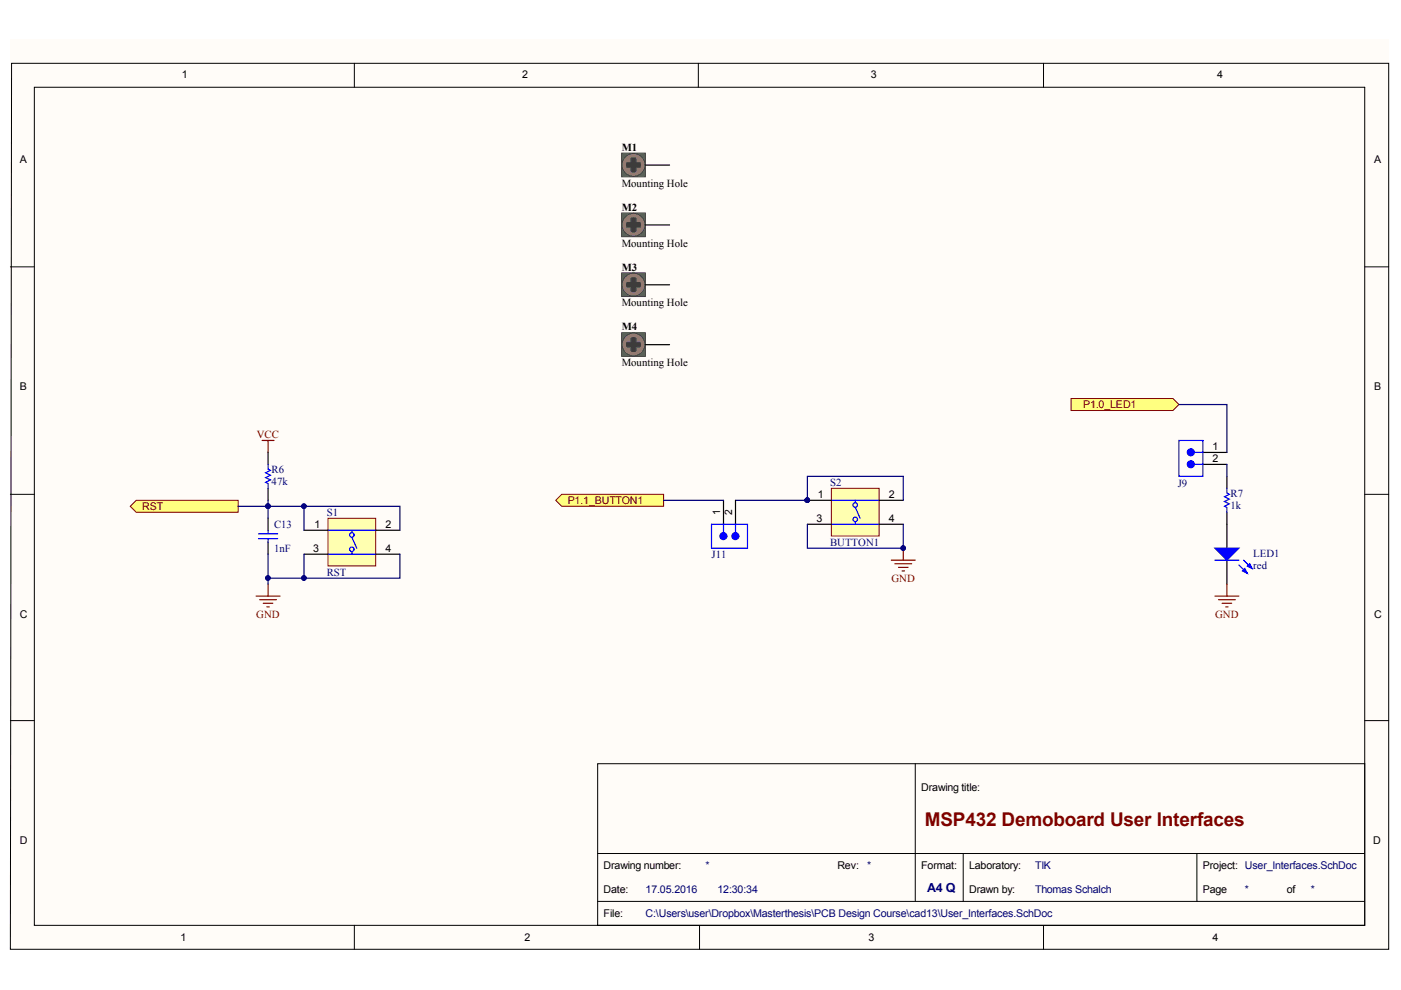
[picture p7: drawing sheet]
<svg xmlns="http://www.w3.org/2000/svg" width="297mm" height="210mm" viewBox="0 0 297 210" stroke-linecap="round" stroke-linejoin="round" font-family="sans-serif">
<defs><g id="words">
<text font-size="4" fill="#800000" x="196.1" y="175.2">MSP432 Demoboard User Interfaces</text>
<text font-size="2.6" fill="#000080" x="196.6" y="189.2">A4 Q</text>
<g font-size="2.3">
<text x="38.5" y="16.5">1</text>
<text x="110.7" y="16.5">2</text>
<text x="184.7" y="16.5">3</text>
<text x="258.1" y="16.5">4</text>
<text x="4.2" y="34.5">A</text>
<text x="131.8" y="32">M1</text>
<text x="291.4" y="34.5">A</text>
<text x="131.8" y="39.6">Mounting Hole</text>
<text x="131.8" y="44.6">M2</text>
<text x="131.8" y="52.3">Mounting Hole</text>
<text x="131.8" y="57.4">M3</text>
<text x="131.8" y="65">Mounting Hole</text>
<text x="131.8" y="70">M4</text>
<text x="131.8" y="77.7">Mounting Hole</text>
<text x="4.2" y="82.7">B</text>
<text x="291.4" y="82.7">B</text>
<text x="257.1" y="95.4">1</text>
<text x="257.1" y="98">2</text>
<text x="173.4" y="105.6">1</text>
<text x="188.5" y="105.6">2</text>
<text x="66.7" y="111.9">1</text>
<text x="81.7" y="111.9">2</text>
<text x="173.1" y="110.7">3</text>
<text x="188.5" y="110.7">4</text>
<text x="66.4" y="117">3</text>
<text x="81.7" y="117">4</text>
<text x="4.2" y="131">C</text>
<text x="291.4" y="131">C</text>
<text x="195.3" y="167.8">Drawing title:</text>
<text x="4.2" y="178.9">D</text>
<text x="291.1" y="178.9">D</text>
<text x="128" y="184.3">Drawing number:</text>
<text x="177.5" y="184.3">Rev:</text>
<text x="195.3" y="184.3">Format:</text>
<text x="205.5" y="184.3">Laboratory:</text>
<text x="255" y="184.3">Project: User_Interfaces.SchDoc</text>
<text x="128" y="189.4">Date:</text>
<text x="205.5" y="189.4">Drawn by:</text>
<text x="255" y="189.4">Page</text>
<text x="272.8" y="189.4">of</text>
<text x="128" y="194.4">File:</text>
<text x="38.3" y="199.5">1</text>
<text x="111.2" y="199.5">2</text>
<text x="184.1" y="199.5">3</text>
<text x="257.1" y="199.5">4</text>
</g>
<g font-size="2.3" fill="#800000">
<text x="229.6" y="86.5">P1.0_LED1</text>
<text x="54.5" y="92.9">VCC</text>
<text x="120.4" y="106.9">P1.1_BUTTON1</text>
<text x="30.2" y="108.1">RST</text>
<text x="189" y="123.3">GND</text>
<text x="54.3" y="131">GND</text>
<text x="257.6" y="131">GND</text>
</g>
<g font-size="2.3" fill="#000080">
<text x="57.6" y="100.2">R6</text>
<text x="57.6" y="102.8">47k</text>
<text x="176" y="103.1">S2</text>
<text x="249.7" y="103.3">J9</text>
<text x="260.9" y="105.3">R7</text>
<text x="260.9" y="107.9">1k</text>
<text x="58.1" y="111.9">C13</text>
<text x="69.3" y="109.4">S1</text>
<text x="58.1" y="117">1nF</text>
<text x="150.9" y="118.3">J11</text>
<text x="176" y="115.7">BUTTON1</text>
<text x="265.7" y="118">LED1</text>
<text x="69.3" y="122.1">RST</text>
<text x="265.7" y="120.6">red</text>
<text x="149.6" y="184.3">*</text>
<text x="183.9" y="184.3">*</text>
<text x="219.5" y="184.3">TIK</text>
<text x="136.9" y="189.4">17.05.2016</text>
<text x="152.1" y="189.4">12:30:34</text>
<text x="219.5" y="189.4">Thomas Schalch</text>
<text x="263.9" y="189.4">*</text>
<text x="277.9" y="189.4">*</text>
<text x="136.9" y="194.4">C:\Users\user\Dropbox\Masterthesis\PCB Design Course\cad13\User_Interfaces.SchDoc</text>
</g>
<g font-size="2.2">
<text x="152.7" y="109.1" transform="rotate(-90 152.7 109.1)">1</text>
<text x="155.2" y="109.1" transform="rotate(-90 155.2 109.1)">2</text>
</g>
</g></defs>
<path d="M2.2 8.3h292.2v192.9h-292.2z" fill="#fffcf8"/>
<g fill="none" stroke="#000" stroke-width=".21">
<path d="M2.5 13.4h291.9v187.9h-292.2zM7.3 18.5h282v177.7h-282zM75.1 13.4v5.1M148.1 13.4v5.1M221.2 13.4v5.1M2.2 56.6h5.1M289.3 56.6h5.1M2.2 104.8h5.1M289.3 104.8h5.1M2.2 152.8h5.1M289.3 152.8h5.1M126.7 161.9h162.6v34.3h-162.6z"/>
<path d="M194.1 161.9v29.2M75.1 196.2v5.1M126.7 181h162.6M126.7 191.1h162.6M148.3 196.2v5.1M204.2 181v10.1M221.2 196.2v5.1M253.8 181v10.1"/>
</g>
<g fill="#ffff80" stroke="#800000" stroke-width=".21">
<path d="M27.6 107.3l1.3-1.2h21.6v2.5h-21.6z" fill-rule="evenodd"/>
<path d="M227.1 84.5h21.6l1.3 1.3-1.3 1.2h-21.6z" fill-rule="evenodd"/>
<path d="M117.8 106.1l1.3-1.3h21.6v2.5h-21.6z" fill-rule="evenodd"/>
</g>
<path d="M176.3 103.5h10.1v10.1h-10.1z" fill="#ffffb0" stroke="#800000" stroke-width=".21"/>
<g fill="none" stroke="#00f" stroke-width=".25">
<path d="M176.3 111.2h10.1M176.3 106.1h10.1M181.3 106.1v.5M181.3 110.6v.6M181.3 107.6l1.1 2.3"/>
<circle cx="181.3" cy="110.1" r=".48"/>
<circle cx="181.3" cy="107.1" r=".48"/>
</g>
<path d="M171.2 106.1h5.1M171.2 111.2h5.1M186.4 106.1h5.1M186.4 111.2h5.1M260.1 111.2v5M260.1 118.8v5" fill="none" stroke="#000" stroke-width=".25"/>
<g fill="#000080" stroke="#000080" stroke-width=".21">
<circle cx="171.2" cy="106.1" r=".48"/>
<circle cx="191.5" cy="116.2" r=".48"/>
</g>
<path d="M189 118.8h5.1M189.7 119.5h3.6M191.5 116.2v2.6M190.5 120.3h2M191.3 121.1h.5" fill="none" stroke="#800000" stroke-width=".25"/>
<path d="M171.2 111.2v5h20.3v-5" fill="none" stroke="#000080" stroke-width=".25"/>
<path d="M257.6 116.2h5.1l-2.6 2.6z" fill="#00f"/>
<path d="M257.6 116.2h5.1l-2.6 2.6zM262.7 119.8l1.7 1.8" fill="none" stroke="#00f" stroke-width=".25"/>
<path d="M263.4 121.1l.5-.6 .5 1.1z" fill="#00f"/>
<path d="M257.6 118.8h5.1M263.7 118.8l1.8 1.7M263.4 121.1l.5-.6 .5 1.1z" fill="none" stroke="#00f" stroke-width=".25"/>
<path d="M264.4 120l.6-.5 .5 1z" fill="#00f"/>
<path d="M250 93.4h5v7.6h-5zM253.3 95.9h1.7M253.3 98.5h1.7M260.1 103.5v1.1l.5 .2-1 .5 1 .5-1 .5 1 .5-1 .5 .5 .3v1M264.4 120l.6-.5 .5 1z" fill="none" stroke="#00f" stroke-width=".25"/>
<path d="M255 95.9h5.1M255 98.5h5.1M260.1 101v2.5M260.1 108.6v2.6" fill="none" stroke="#000" stroke-width=".25"/>
<path d="M55.6 93.4h2.5M56.8 93.4v2.5M257.6 126.4h5.1M258.3 127.1h3.6M259.1 127.9h2M259.9 128.7h.5M260.1 123.8v2.6" fill="none" stroke="#800000" stroke-width=".25"/>
<g fill="#00f" stroke="#00f" stroke-width=".25">
<circle cx="252.5" cy="95.9" r=".74"/>
<circle cx="252.5" cy="98.4" r=".74"/>
</g>
<path d="M260.1 98.5v2.5" fill="none" stroke="#000080" stroke-width=".25"/>
<path d="M69.5 109.9h10.2v10.1h-10.2z" fill="#ffffb0" stroke="#800000" stroke-width=".21"/>
<g fill="none" stroke="#00f" stroke-width=".25">
<path d="M56.8 98.5v1l.5 .2-1 .5 1 .5-1 .6 1 .5-1 .5 .5 .2v1M54.8 113.2h4.1M54.8 114.2h4.1M56.8 112.4v.8M56.8 114.2v.8M69.5 117.5h10.2M69.5 112.4h10.2M74.6 112.4v.5M74.6 117v.5M74.6 113.9l1 2.3M150.9 111.2h7.6v5h-7.6zM153.4 111.2v1.7"/>
<path d="M155.9 111.2v1.7"/>
<circle cx="74.6" cy="116.5" r=".48"/>
<circle cx="74.6" cy="113.4" r=".48"/>
</g>
<path d="M56.8 95.9v2.6M56.8 103.5v2.6M56.8 109.9v2.5M56.8 115v2.5M64.5 112.4h5M64.5 117.5h5M79.7 112.4h5.1M79.7 117.5h5.1M153.4 106.1v5.1M155.9 106.1v5.1" fill="none" stroke="#000" stroke-width=".25"/>
<path d="M54.3 126.4h5.1M55.1 127.1h3.5M55.8 127.9h2M56.6 128.7h.5M56.8 123.8v2.6" fill="none" stroke="#800000" stroke-width=".25"/>
<path d="M250 85.8h10.1v10.1M50.5 107.3h6.3v2.6M56.8 106.1v1.2h7.7v5.1M56.8 117.5v6.3M64.5 107.3h20.3v5.1M64.5 117.5v5.1h20.3v-5.1M140.7 106.1h12.7M155.9 106.1h15.3v-5.1h20.3v5.1M56.8 122.6h7.7" fill="none" stroke="#000080" stroke-width=".25"/>
<g fill="#000080" stroke="#000080" stroke-width=".21">
<circle cx="56.8" cy="107.3" r=".48"/>
<circle cx="64.4" cy="107.3" r=".48"/>
<circle cx="64.4" cy="122.6" r=".48"/>
<circle cx="56.8" cy="122.6" r=".48"/>
<circle cx="171.2" cy="106.1" r=".48"/>
</g>
<g fill="#00f" stroke="#00f" stroke-width=".25">
<circle cx="153.4" cy="113.7" r=".74"/>
<circle cx="155.9" cy="113.7" r=".74"/>
</g>
<path d="M131.8 32.5h5v5h-5z" fill="#3bb253" stroke="#443c3e" stroke-width=".21"/>
<g fill="none" stroke="#857a74" stroke-width="1.3">
<circle cx="134.3" cy="35" r=".58"/>
<circle cx="134.3" cy="35" r="1.78"/>
</g>
<g fill="#443c3e" stroke="#443c3e" stroke-width=".21">
<path d="M132.5 34.5h3.6v1h-3.6z"/>
<path d="M133.8 33.2h1v3.5h-1z"/>
</g>
<circle cx="134.3" cy="35" r="1.98" fill="none" stroke="#857a74" stroke-width=".76"/>
<circle cx="134.3" cy="35" r="2.44" fill="none" stroke="#443c3e" stroke-width=".21"/>
<path d="M136.9 35h5.1" fill="none" stroke="#000" stroke-width=".25"/>
<path d="M131.8 45.2h5v5h-5z" fill="#3bb253" stroke="#443c3e" stroke-width=".21"/>
<g fill="none" stroke="#857a74" stroke-width="1.3">
<circle cx="134.3" cy="47.7" r=".58"/>
<circle cx="134.3" cy="47.7" r="1.78"/>
</g>
<g fill="#443c3e" stroke="#443c3e" stroke-width=".21">
<path d="M132.5 47.2h3.6v1h-3.6z"/>
<path d="M133.8 45.9h1v3.5h-1z"/>
</g>
<circle cx="134.3" cy="47.7" r="1.98" fill="none" stroke="#857a74" stroke-width=".76"/>
<circle cx="134.3" cy="47.7" r="2.44" fill="none" stroke="#443c3e" stroke-width=".21"/>
<path d="M136.9 47.7h5.1" fill="none" stroke="#000" stroke-width=".25"/>
<path d="M131.8 57.8h5v5.1h-5z" fill="#3bb253" stroke="#443c3e" stroke-width=".21"/>
<g fill="none" stroke="#857a74" stroke-width="1.3">
<circle cx="134.3" cy="60.4" r=".58"/>
<circle cx="134.3" cy="60.4" r="1.78"/>
</g>
<g fill="#443c3e" stroke="#443c3e" stroke-width=".21">
<path d="M132.5 59.9h3.6v.9h-3.6z"/>
<path d="M133.8 58.6h1v3.5h-1z"/>
</g>
<circle cx="134.3" cy="60.4" r="1.98" fill="none" stroke="#857a74" stroke-width=".76"/>
<circle cx="134.3" cy="60.4" r="2.44" fill="none" stroke="#443c3e" stroke-width=".21"/>
<path d="M136.9 60.4h5.1" fill="none" stroke="#000" stroke-width=".25"/>
<path d="M131.8 70.5h5v5.1h-5z" fill="#3bb253" stroke="#443c3e" stroke-width=".21"/>
<g fill="none" stroke="#857a74" stroke-width="1.3">
<circle cx="134.3" cy="73.1" r=".58"/>
<circle cx="134.3" cy="73.1" r="1.78"/>
</g>
<g fill="#443c3e" stroke="#443c3e" stroke-width=".21">
<path d="M132.5 72.6h3.6v.9h-3.6z"/>
<path d="M133.8 71.3h1v3.5h-1z"/>
</g>
<circle cx="134.3" cy="73.1" r="1.98" fill="none" stroke="#857a74" stroke-width=".76"/>
<circle cx="134.3" cy="73.1" r="2.44" fill="none" stroke="#443c3e" stroke-width=".21"/>
<path d="M136.9 73.1h5.1" fill="none" stroke="#000" stroke-width=".25"/>
<use href="#words"/>
</svg>
